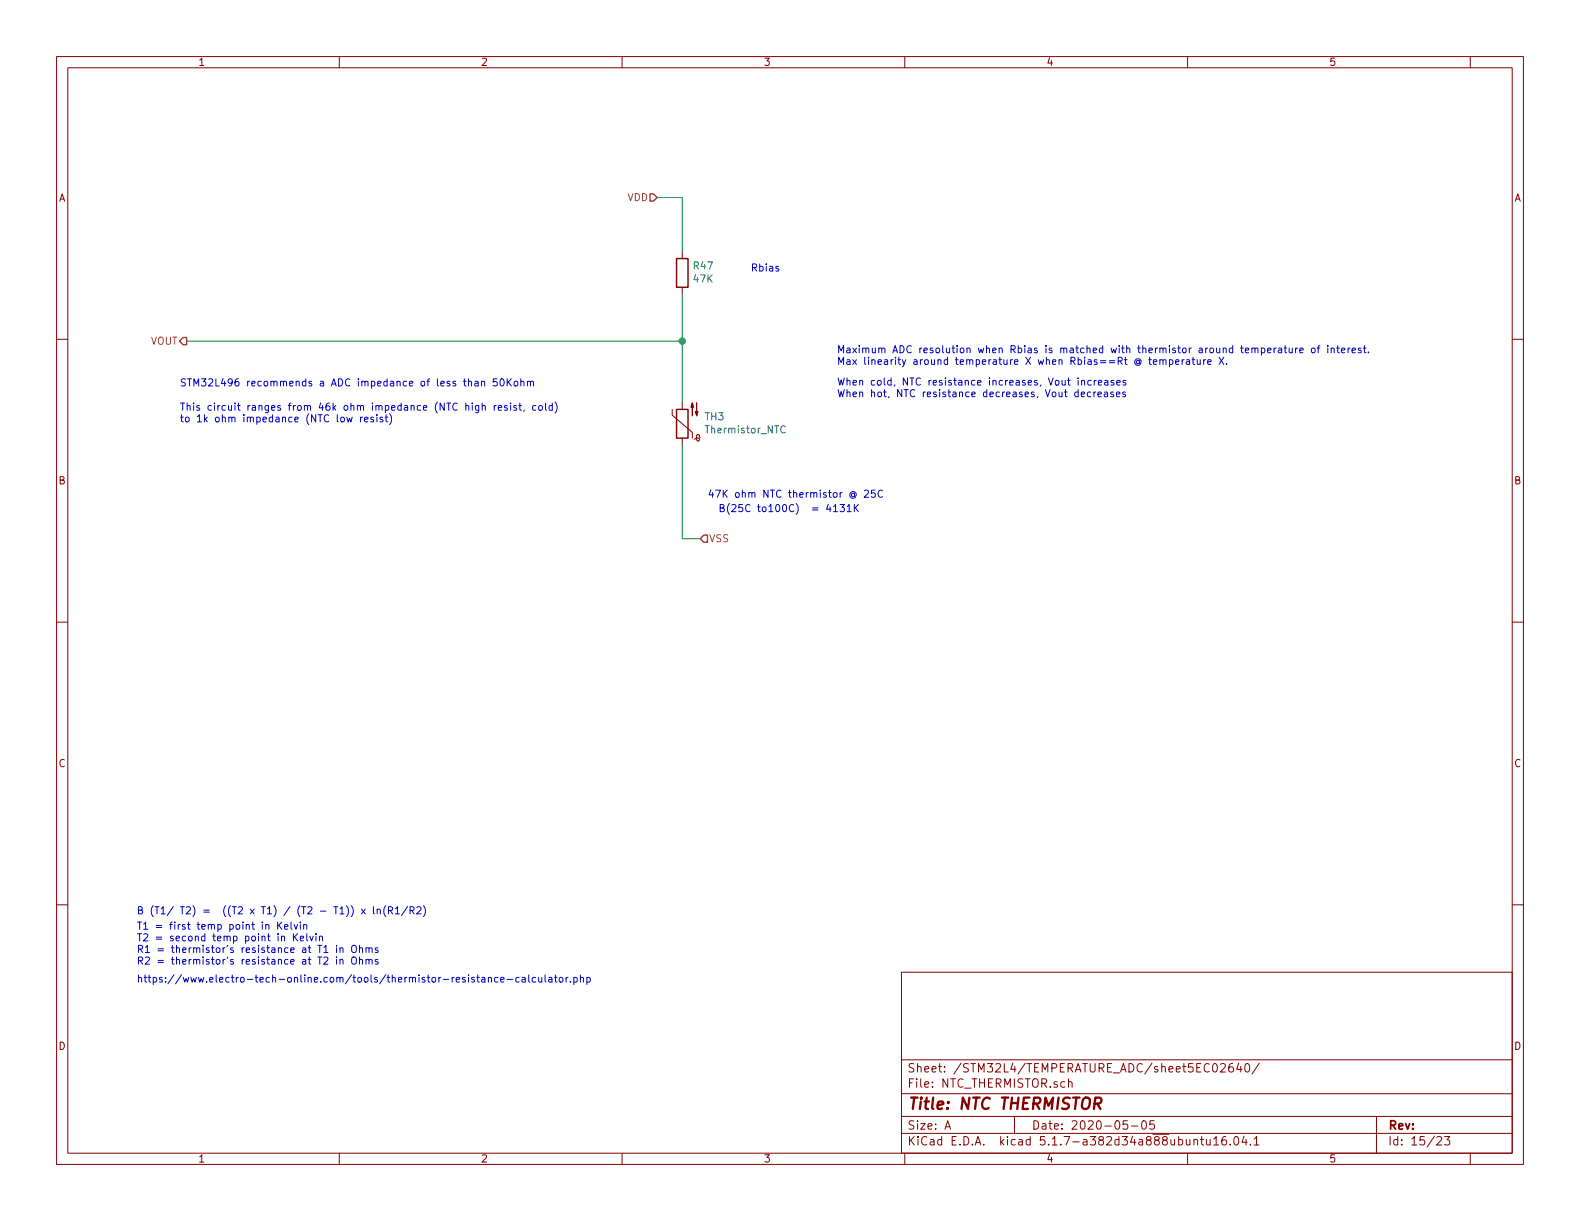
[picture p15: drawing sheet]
<svg xmlns="http://www.w3.org/2000/svg" width="279mm" height="216mm" viewBox="0 0 279 216" stroke-linecap="round" stroke-linejoin="round" font-family="sans-serif">
<defs><g id="words">
<text font-size="2.8" fill="#840000" x="160.4" y="196.2">Title: NTC THERMISTOR</text>
<g font-size="2.1" fill="#840000">
<text x="160.4" y="189.6">Sheet: /STM32L4/TEMPERATURE_ADC/sheet5EC02640/</text>
<text x="160.4" y="192.3">File: NTC_THERMISTOR.sch</text>
<text x="160.4" y="202.5">KiCad E.D.A. kicad 5.1.7-a382d34a888ubuntu16.04.1</text>
<text x="160.4" y="199.7">Size: A</text>
<text x="182.4" y="199.7">Date: 2020-05-05</text>
<text x="245.4" y="199.7">Rev:</text>
<text x="245.4" y="202.5">Id: 15/23</text>
</g>
<g font-size="1.8" fill="#840000">
<text x="35" y="11.6">1</text>
<text x="85" y="11.6">2</text>
<text x="135" y="11.6">3</text>
<text x="185" y="11.6">4</text>
<text x="235" y="11.6">5</text>
<text x="10.4" y="35.6">A</text>
<text x="267.8" y="35.6">A</text>
<text x="10.4" y="85.6">B</text>
<text x="267.8" y="85.6">B</text>
<text x="10.4" y="135.6">C</text>
<text x="267.8" y="135.6">C</text>
<text x="10.4" y="185.6">D</text>
<text x="267.8" y="185.6">D</text>
<text x="35" y="205.5">1</text>
<text x="85" y="205.5">2</text>
<text x="135" y="205.5">3</text>
<text x="185" y="205.5">4</text>
<text x="235" y="205.5">5</text>
</g>
<g font-size="1.8" fill="#848400">
<text x="110.9" y="35.6">VDD</text>
<text x="26.6" y="61">VOUT</text>
<text x="125.3" y="95.9">VSS</text>
</g>
<g font-size="1.8" fill="#008484">
<text x="122.7" y="47.7">R47</text>
<text x="122.7" y="50">47K</text>
<text x="124.7" y="74.3">TH3</text>
<text x="124.9" y="76.6">Thermistor_NTC</text>
</g>
<g font-size="1.8" fill="#0000c2">
<text x="132.7" y="48">Rbias</text>
<text x="148" y="62.5">Maximum ADC resolution when Rbias is matched with thermistor around temperature of interest.</text>
<text x="148" y="64.5">Max linearity around temperature X when Rbias==Rt @ temperature X.</text>
<text x="31.7" y="68.3">STM32L496 recommends a ADC impedance of less than 50Kohm</text>
<text x="148" y="68.2">When cold, NTC resistance increases, Vout increases</text>
<text x="148" y="70.2">When hot, NTC resistance decreases, Vout decreases</text>
<text x="31.7" y="72.6">This circuit ranges from 46k ohm impedance (NTC high resist, cold)</text>
<text x="31.7" y="74.7">to 1k ohm impedance (NTC low resist)</text>
<text x="125.1" y="88">47K ohm NTC thermistor @ 25C</text>
<text x="127" y="90.6">B(25C to100C) = 4131K</text>
<text x="24.1" y="161.7">B (T1/ T2) = ((T2 x T1) / (T2 - T1)) x ln(R1/R2)</text>
<text x="24.1" y="164.4">T1 = first temp point in Kelvin</text>
<text x="24.1" y="166.4">T2 = second temp point in Kelvin</text>
<text x="24.1" y="173.7">https://www.electro-tech-online.com/tools/thermistor-resistance-calculator.php</text>
<text x="24.1" y="168.5">R1 = thermistor's resistance at T1 in Ohms</text>
<text x="24.1" y="170.6">R2 = thermistor's resistance at T2 in Ohms</text>
</g>
</g></defs>
<g fill="none" stroke="#840000" stroke-width=".18">
<path d="M10 10h259.4v195.9h-259.4zM12 12h255.4v191.9h-255.4zM60 10v2M110 10v2M160 10v2M210 10v2M260 10v2M10 60h2M120.6 44.5v1.2M120.6 50.8v1.3M267.4 60h2M118.9 72.4v1l3.5 3.1v1"/>
<path d="M120.6 71.1v1.3M120.6 77.5v1.2M123.8 77.3l-.1-.1v-.2l-.3-.2-.2 .2v.8l.2 .2 .3-.1v-.3l-.3-.2-.3 .1-.3 .2M10 110h2M267.4 110h2M10 160h2M267.4 160h2M159.4 171.9h108v32h-108zM159.4 197.4h108M159.4 193.4h108M159.4 187.4h108M167.1 199.7l.5-1.5 .5 1.5"/>
<path d="M167.2 199.2h.8M179.4 197.4v3M189 191.4v-.1a.37 .37 0 0 1 .6 .2v.8M189 190.8v1.5M199.4 198.2h-.7l-.1 .7 .2-.1h.5l.1 .2v.5l-.2 .2-.6-.2M200.1 199.1h1.1M202 198.3l.4-.1a.94 .94 0 0 1 0 1.5 .82 .82 0 0 1-.4-1.4zM204.1 198.2h-.7l-.1 .7 .2-.1h.5l.2 .2-.1 .5-.2 .2-.6-.2M215.8 188.2l.3-.1h.3l.2 .1 .1 .3-.1 .2-.8 .9h.9M218 188.1a.59 .59 0 0 0-.7 .6v.7l.3 .2 .5-.2v-.5l-.1-.2-.4-.1-.3 .3M219 188l-.3 1.1h.9M219.4 188.6v1"/>
<path d="M220.3 188.2l.2-.1a.81 .81 0 0 1 .6 .6 .81 .81 0 0 1-.3 .8l-.2 .1a.79 .79 0 0 1-.3-1.4zM222.7 188l-1.3 1.9M243.4 197.4v6.5M60 203.9v2M110 203.9v2M159.4 200.4h108M160 203.9v2M210 203.9v2M211.1 201.6l.1-.1a.37 .37 0 0 1 .6 .2v.8M211.1 201.5v1M212.3 201.5h.6M212.5 201v1.3l.4 .2"/>
<path d="M213.3 201.5v.8a.39 .39 0 0 0 .7 0M214 201.5v1M214.6 201.4l.5-.4v1.5M214.6 202.5h.9M216.8 201a.59 .59 0 0 0-.7 .6v.7l.2 .2 .5-.2 .1-.5-.1-.2-.5-.1-.2 .3M217.6 202.3v.2M218.4 201h.1a.81 .81 0 0 1 .6 .6 .81 .81 0 0 1-.3 .8l-.1 .1a.8 .8 0 0 1-.6-.7 .8 .8 0 0 1 .3-.8zM220 200.9l-.4 1.1h.9M220.3 201.5v1M221.1 202.3v.2M221.8 201.4l.4-.4v1.5M221.8 202.5h.8"/>
<path d="M254.1 201.1l.2-.1h.4l.2 .4-.9 1.1h.9M255.4 201h1l-.5 .5 .4 .2v.6l-.2 .2-.7-.2M260 203.9v2"/>
</g>
<path d="M193.5 195.1h.8a.58 .58 0 0 0 .5-.4 .58 .58 0 0 0-.3-.6h-.8l-.3 2M194 195.1l.6 1" fill="none" stroke="#840000" stroke-width=".41"/>
<path d="M119.6 45.7h2.1v5.1h-2.1zM119.6 72.4h2.1v5.1h-2.1z" fill="none" stroke="#840000" stroke-width=".25"/>
<g fill="#840000" stroke="#840000" stroke-width=".18">
<path d="M123.2 71.2v2.3l-.3-.7h.5l-.2 .7z"/>
<path d="M122.4 71.2l.3 .8h-.5l.2-.8v2.3z"/>
</g>
<path d="M138.9 75.4a.6 .6 0 0 0-.9 .4 .6 .6 0 0 0 .6 .8l.3-.2" fill="none" stroke="#008484" stroke-width=".18"/>
<path d="M116.2 34.9h4.4v9.6M120.6 52.1v19M33 60.3h87.6M120.6 78.7v16.6h3.2" fill="none" stroke="#008400" stroke-width=".18"/>
<path d="M114.9 34.3h.7l.6 .6-.6 .7h-.7zM32.4 59.7h.6v1.3h-.6l-.7-.7zM124.5 94.6h.6v1.3h-.6l-.7-.6z" fill="none" stroke="#848400" stroke-width=".25"/>
<g fill="none" stroke="#0000c2" stroke-width=".18">
<path d="M63.8 73.8v.8M64.1 73.8h-.2l-.1 .2M64.5 74.2l.6-.1-.1-.3h-.4l-.1 .1v.6h.5M66 73.8h-.3l-.1 .1v.2l.4 .1v.3h-.4M66.6 73.8v.8M67.7 73.8h-.3l-.2 .1 .1 .2 .4 .1v.3h-.5M68.1 73.8h.5M68.3 73.3v1.1l.3 .2M68.9 73.2a1.47 1.47 0 0 1 0 1.9M84 67.5h.5l.1 .7M84.6 67.7l-.5 .1-.2 .1 .1 .3h.6M85.1 67.5l.2-.1 .3 .1 .1 .7"/>
<path d="M85.1 67.4v.8M85.3 71.8l.1-.1 .4 .1v.7M85.3 71.3v1.2M87.4 71.7v.8M87.8 71.7l-.3 .1-.1 .1M87.9 67h-.6l-.1 .6 .2-.1 .5 .1v.5l-.2 .1-.5-.1M88.1 72.1l.6-.1v-.2l-.4-.1-.2 .2 .1 .6h.5M88.5 67.1l.2-.1a.67 .67 0 0 1 .5 .6 .67 .67 0 0 1-.5 .6l-.2-.2-.1-.2zM89.7 71.8l-.3-.1-.2 .2 .1 .2 .4 .1v.3h-.5M89.7 67v1.2M89.9 67.5l.5 .7M90.3 71.3v.1"/>
<path d="M90.3 71.7v.8M90.4 67l-.7 .7M91 67.5l.3-.1 .2 .1 .1 .5-.2 .2h-.3l-.1-.1zM91.3 71.8l-.3-.1-.2 .2 .1 .2 .4 .1v.3h-.5M91.7 71.7h.5M91.9 71.3v1.1l.3 .1M92.1 67.5l.2-.1 .3 .1 .1 .7M92.1 67v1.2M92.7 72.5l-.1 .2M93.3 67.5l.1-.1 .4 .1v.7M93.3 67.4v.8M93.8 67.6l.2-.2 .3 .1v.7"/>
<path d="M94.8 71.8l-.4-.1-.2 .2 .1 .6h.5M95.3 71.8l.2-.1 .3 .1 .1 .1-.1 .6h-.3l-.2-.1zM96.5 71.3v1.1l.1 .1M97.7 71.8l-.4-.1-.2 .2 .1 .6h.5M97.7 71.3v1.2M98.1 71.1a1.4 1.4 0 0 1 0 1.9M191.2 69.7l.6-.1-.1-.2-.3-.1-.2 .2 .1 .6h.4M191.3 67.4l.1-.1h.3l.1 .8M191.3 67.3v.8M192.9 69.4l-.4-.1-.2 .2 .1 .6h.5M193 67.3h-.4l-.2 .2 .1 .5h.5M193.4 69.3v.9"/>
<path d="M193.5 67.3v.8M193.8 69.3l-.3 .1-.1 .1M193.9 67.3l-.4 .2M194.2 69.7l.6-.1-.1-.2-.4-.1-.1 .2v.6h.5M194.2 67.7l.6-.1v-.3h-.4l-.2 .1 .1 .6h.5M195.3 69.4h.5l.1 .8M195.4 67.3h.5v.8M195.9 69.6l-.5 .1-.2 .2 .1 .2h.6M195.9 67.6h-.4l-.2 .2 .1 .2h.5M196.9 69.4l-.3-.1-.2 .2 .1 .2 .4 .1v.3h-.5M197 67.3h-.4l-.1 .1v.2l.5 .1v.3h-.5M197.4 69.7l.6-.1v-.2l-.4-.1-.2 .2 .1 .6h.5"/>
<path d="M197.5 67.7l.6-.1-.1-.3h-.3l-.2 .1 .1 .6h.4M199 69.4l-.3-.1-.2 .2 .1 .2 .4 .1v.3h-.5M199.1 67.3h-.3l-.2 .1v.2l.5 .1v.3h-.5M204 64l.6-.1-.1-.2-.4-.1-.1 .2v.6h.5M205.1 63.7l.2-.1 .3 .1 .1 .7M205.1 63.6v.8M205.7 63.8l.1-.2 .3 .1 .1 .7M206.8 63.7l.4-.1 .2 .2-.1 .6h-.5M206.8 63.6v1.3M207.9 64l.6-.1-.1-.2-.3-.1-.2 .2v.6h.5M209 63.6v.8M209.4 63.6l-.4 .2"/>
<path d="M209.8 63.7h.5l.1 .7M210.4 63.9l-.4 .1-.2 .1v.3h.6M210.8 63.6h.5M211 63.2v1.1l.3 .1M211.7 63.6l.1 .8h.3l.1-.1M212.2 63.6v.8M212.9 63.6v.8M213.2 63.6l-.3 .2M213.6 64l.6-.1-.1-.2-.3-.1-.2 .2v.6h.5M215.6 63.2l.8 1.2M216.4 63.2l-.8 1.2M216.9 64.3v.1"/>
<path d="M224.2 62l.6-.2-.1-.2-.4-.1-.1 .2v.6h.5M225.3 61.5v.9M225.7 61.5l-.4 .3M226.1 61.6h.5v.8M226.6 61.8l-.4 .1-.2 .2 .1 .2h.5M227.1 61.5h.4M227.3 61.1v1.1l.2 .2M228 61.5v.8l.3 .1 .2-.1M228.5 61.5v.9M229.1 61.5v.9M229.5 61.5l-.4 .3M229.8 62l.7-.2-.1-.2-.4-.1-.2 .2 .1 .6h.5"/>
<path d="M232 61.7l.1-.2 .4 .2 .1 .5-.2 .1-.3 .1-.1-.1zM232.9 61.5h.5M233.4 61.1l-.3 .2v1.1M234.8 61.1v.1M234.8 61.5v.9M235.4 61.7l.2-.2 .3 .1v.8M235.4 61.5v.9M236.4 61.5h.5M236.6 61.1v1.1l.3 .2M237.2 62l.6-.2v-.2l-.4-.1-.2 .2 .1 .6h.5M238.4 61.5v.9M238.7 61.5l-.2 .1-.1 .2"/>
<path d="M239.1 62l.6-.2-.1-.2-.3-.1-.2 .2 .1 .6h.4M240.7 61.6l-.3-.1-.2 .2v.2l.5 .1v.3h-.5M241.1 61.5h.5M241.3 61.1v1.1l.3 .2M242 62.3v.1M147.4 89.6l.4-.4v1.3M147.4 90.5h.7M148.5 89.2h.8l-.4 .5 .4 .1v.4l-.2 .3-.6-.2M149.8 89.6l.4-.4v1.3M149.8 90.5h.7M151.1 89.2v1.3M151.1 87.2v.5l.1 .1a.54 .54 0 0 0-.3-.9 .54 .54 0 0 0-.6 .6 .59 .59 0 0 0 .3 .6 .59 .59 0 0 0 .7-.2"/>
<path d="M151.3 89.8l.5 .7M151.8 89.2l-.7 .7M152.9 86.8l.4-.1 .3 .3-.8 .9h.8M154.7 86.7h-.6v.6l.2-.2 .4 .2v.5l-.1 .1-.5-.1M156.1 86.8a.6 .6 0 0 0-.9 .4 .6 .6 0 0 0 .6 .7l.3-.1M47 163.6l.2-.1h.3v.8M49.1 163v1.3M49.3 163.6l.5 .7M49.8 163l-.7 .8M50.3 163.9l.6-.1v-.3h-.4l-.2 .2 .1 .6h.5M51.5 163v1.1l.1 .2M51.9 165.1v1.3"/>
<path d="M52 163.5l.3 .8 .3-.8M52.1 165.7l.5 .7M52.6 165.1l-.7 .7M53.1 163v.2M53.1 165.9l.6-.1-.1-.2-.3-.1-.2 .2 .1 .6h.4M53.1 163.5v.8M53.7 163.6l.2-.1h.3l.1 .8M53.7 163.5v.8M54.3 165.1v1.1l.1 .2M54.8 165.5l.3 .9 .3-.9M55.9 165.1v.1M55.9 165.5v.9"/>
<path d="M56.5 165.7l.2-.2 .3 .1v.8M56.5 165.5v.9M59.5 167.2v.1M59.5 169.2v.1M59.5 167.6v.8M59.5 169.6v.9M60.1 167.7l.2-.1h.3l.1 .8M60.1 169.8l.2-.2 .3 .1 .1 .8M60.1 167.6v.8M60.1 169.6v.9M61.3 160.1a1.47 1.47 0 0 1 0 2M62.1 160.1a1.4 1.4 0 0 1 0 2"/>
<path d="M62.2 167.3a.45 .45 0 0 1 .8 0 .88 .88 0 0 1-.3 1.1h-.3a1.07 1.07 0 0 1-.2-1.1zM62.2 169.4a.45 .45 0 0 1 .8 0 .88 .88 0 0 1-.3 1.1l-.3-.1a1.07 1.07 0 0 1-.2-1zM63.6 167.7l.2-.1h.3v.8M63.6 169.8l.2-.2 .3 .1v.8M63.6 167.2v1.2M63.6 169.2v1.3M63.9 160.8l.7 .8M64.6 160.8l-.7 .8M64.7 167.7l.2-.1h.3l.1 .8M64.7 169.8l.2-.2 .3 .1 .1 .8M64.7 167.6v.8M64.7 169.6v.9"/>
<path d="M65.3 167.8l.1-.2h.3l.1 .8M65.3 169.8l.1-.2 .3 .1 .1 .8M66 160.3v1.1l.2 .2M66.7 160.9l.2-.1h.3l.1 .8M66.7 160.8v.8M66.8 167.6h-.3l-.2 .2 .1 .1 .4 .2v.3h-.5M66.8 169.7l-.3-.1-.2 .2 .1 .2 .4 .1v.3h-.5M68.2 160.1a1.47 1.47 0 0 0 0 2M68.7 161l.6-.1 .1-.4-.2-.2h-.5v1.3M69 161l.4 .6M69.9 160.7l.4-.4v1.3M69.9 161.6h.7"/>
<path d="M72.1 160.3l-1.1 1.6M72.5 161l.6-.1 .1-.4-.2-.2h-.5v1.3M72.8 161l.4 .6M73.7 160.5l.5-.2 .2 .4v.2l-.7 .7h.7M74.9 160.1a1.47 1.47 0 0 1 0 2M85.2 172.9h.5l.1 .8M85.8 173.1l-.5 .1-.2 .2 .1 .2h.6M86.4 172.9l.1-.1 .3 .1 .1 .8M86.4 172.8v.9M88.1 172.9l-.4-.1-.2 .3 .1 .5h.5M88.5 173.2l.7-.1-.1-.2-.4-.1-.2 .2 .1 .6h.5M89.7 173.2h1"/>
<path d="M91.8 172.9l-.4-.1-.2 .3 .1 .5h.5M92.4 172.9h.4l.1 .8M92.9 173.1l-.4 .1-.2 .2 .1 .2h.5M93.5 172.4v1.1l.2 .2M94.7 172.9l-.4-.1-.2 .3 .1 .5h.5M95.2 172.8l.1 .8 .3 .1 .2-.2M95.8 172.8v.9M96.4 172.4v1.1l.2 .2M97.1 172.9h.5v.8M97.6 173.1l-.4 .1-.2 .2 .2 .3 .4-.1M98 172.8h.5M98.2 172.4v1.1l.3 .2"/>
<path d="M98.9 172.9l.2-.1 .4 .1v.5l-.1 .2-.3 .1-.2-.2zM100.1 172.8v.9M100.5 172.8l-.3 .1-.1 .2M100.9 173.5v.2M101.5 172.9l.4-.1 .2 .3-.1 .5h-.5M101.5 172.8v1.3M102.6 172.9l.2-.1 .3 .1 .1 .8M102.6 172.4v1.3M103.8 172.9l.3-.1 .3 .3-.1 .5h-.5M103.8 172.8v1.3"/>
</g>
<circle cx="120.7" cy="60.3" r=".51" fill="#008400" stroke="#008400" stroke-width=".25"/>
<use href="#words"/>
</svg>
